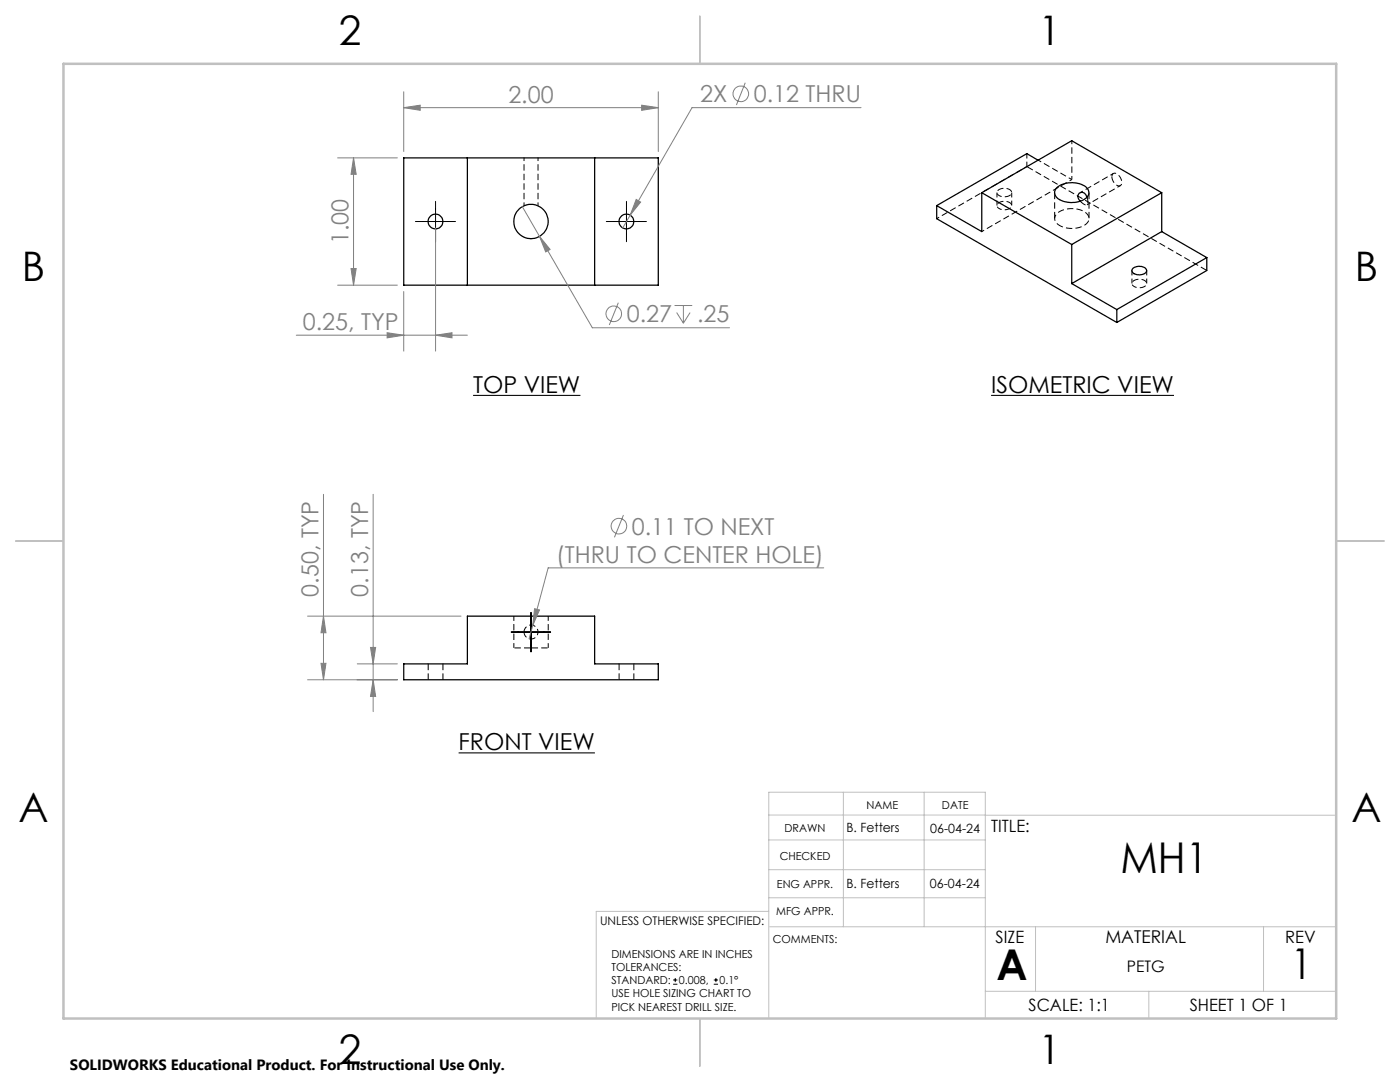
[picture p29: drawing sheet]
<svg xmlns="http://www.w3.org/2000/svg" width="279mm" height="216mm" viewBox="0 0 279 216" stroke-linecap="round" stroke-linejoin="round" font-family="sans-serif">
<defs><g id="words">
<g font-size="8.5">
<text x="223.6" y="174.2">MH1</text>
<text x="198.9" y="195.5">A</text>
<text x="257.6" y="195.4">1</text>
</g>
<g font-size="8.1">
<text x="67.6" y="8.9">2</text>
<text x="207.3" y="8.9">1</text>
<text x="4.4" y="56.1">B</text>
<text x="270.4" y="56.1">B</text>
<text x="3.7" y="164.1">A</text>
<text x="269.7" y="164.1">A</text>
<text x="67.6" y="212.4">2</text>
<text x="207.3" y="212.4">1</text>
</g>
<g font-size="4.7" fill="#808080">
<text x="101.5" y="20.5">2.00</text>
<text x="139.7" y="20.4">2X</text>
<text x="150.4" y="20.4">0.12 THRU</text>
<text x="69.6" y="48.7" transform="rotate(-90 69.6 48.7)">1.00</text>
<text x="60.4" y="65.9">0.25, TYP</text>
<text x="125.1" y="64.3">0.27</text>
<text x="139.1" y="64.3">.25</text>
<text x="126.1" y="106.7">0.11 TO NEXT</text>
<text x="111" y="112.3">(THRU TO CENTER HOLE)</text>
<text x="63.6" y="119.1" transform="rotate(-90 63.6 119.1)">0.50, TYP</text>
<text x="73.5" y="119.1" transform="rotate(-90 73.5 119.1)">0.13, TYP</text>
</g>
<g font-size="4.7">
<text x="94.4" y="78.4">TOP VIEW</text>
<text x="197.8" y="78.4">ISOMETRIC VIEW</text>
<text x="91.5" y="149.7">FRONT VIEW</text>
</g>
<text font-size="3.5" x="220.6" y="188.1">MATERIAL</text>
<g font-size="3.4">
<text x="197.8" y="166">TITLE:</text>
<text x="198.7" y="188.1">SIZE</text>
<text x="256.5" y="188.2">REV</text>
<text x="205.3" y="201.7">SCALE: 1:1</text>
<text x="237.4" y="201.7">SHEET 1 OF 1</text>
</g>
<text font-size="3.2" x="224.9" y="193.9">PETG</text>
<text font-size="3" x="14" y="213.5">SOLIDWORKS Educational Product. For Instructional Use Only.</text>
<g font-size="2.5">
<text x="168.9" y="166.1">B. Fetters</text>
<text x="185.7" y="166.2">06-04-24</text>
<text x="168.9" y="177.1">B. Fetters</text>
<text x="185.6" y="177.1">06-04-24</text>
</g>
<text font-size="2.4" x="119.8" y="184.6">UNLESS OTHERWISE SPECIFIED:</text>
<g font-size="2.2">
<text x="172.9" y="161.4">NAME</text>
<text x="188" y="161.4">DATE</text>
<text x="156.6" y="166.1">DRAWN</text>
<text x="155.6" y="171.6">CHECKED</text>
<text x="155.1" y="177.1">ENG APPR.</text>
<text x="154.9" y="182.6">MFG APPR.</text>
<text x="122" y="191.1">DIMENSIONS ARE IN INCHES</text>
<text x="154.2" y="188.1">COMMENTS:</text>
<text x="122" y="193.7">TOLERANCES:</text>
<text x="122" y="196.4">STANDARD:</text>
<text x="135.5" y="196.4">0.008,</text>
<text x="143.6" y="196.4">0.1°</text>
<text x="122" y="199">USE HOLE SIZING CHART TO</text>
<text x="122" y="201.7">PICK NEAREST DRILL SIZE.</text>
</g>
</g></defs>
<path d="M104.6 126.1a1.4 1.4 0 0 1 2-1.3 1.4 1.4 0 0 1 .2 2.4 1.4 1.4 0 0 1-2.2-.8v-.3" fill="none" stroke="#000" stroke-width=".2" stroke-dasharray="1.3 .6" stroke-dashoffset=".1" stroke-linecap="butt"/>
<path d="M204.9 33.2l35.9 20.8M210.5 38.4v5.2M217.3 43.6v-5.2M102.6 129.3h3.4M106 129.3h3.4" fill="none" stroke="#000" stroke-width=".2" stroke-dasharray="1.3 .6" stroke-dashoffset="-.1" stroke-linecap="butt"/>
<path d="M199 38.4v2.6M204.9 30.6v2.6M201.9 41v-2.6M225.9 54v2.6M228.9 56.6v-2.6M102.6 122.9v6.4M109.4 129.3v-6.4" fill="none" stroke="#000" stroke-width=".2" stroke-dasharray="1.3 .6" stroke-dashoffset=".3" stroke-linecap="butt"/>
<path d="M216.9 39.3a1.66 1.66 0 0 1-.1 1.6l-.5-.2-.7-.6M221.9 35.3a.67 .67 0 0 1 .5-.8 .67 .67 0 0 1 .8 .4 1.56 1.56 0 0 1 .4 2.1 1.65 1.65 0 0 1-1.7-1.7M85.5 132.5v3.1M88.4 135.6v-3.1M123.6 132.5v3.1M126.5 135.6v-3.1" fill="none" stroke="#000" stroke-width=".2" stroke-dasharray="1.3 .6" stroke-linecap="butt"/>
<g fill="none" stroke="#000" stroke-width=".25">
<path d="M80.6 31.5h50.8v25.4h-50.8zM93.3 31.5v25.4M118.7 31.5v25.4M195.9 38.5v7.7l-9-5.2M195.9 38.5l18 10.3M195.9 38.5l18-10.4 17.9 10.4M207.2 32l-2.3-1.3-18 10.3M210.9 37.5a4.8 4.8 0 0 1 6.1 .1 1.43 1.43 0 0 1-.8 2.3 5.1 5.1 0 0 1-5.4-.6 1.32 1.32 0 0 1 .1-1.8zM216.9 39.3a.9 .9 0 0 0-.8-.9 .9 .9 0 0 0-1 .8l.1 .5 .4 .4M231.8 38.5l-17.9 10.3M231.8 38.5v7.7M186.9 41v2.6l36 20.7"/>
<path d="M213.9 56.6l9 5.2M213.9 48.8v7.8M226.1 53.6a2.05 2.05 0 0 1 2.7 .2 .93 .93 0 0 1-1.2 1 1.47 1.47 0 0 1-1.7-.9zM231.8 46.2l9 5.2M231.8 46.2l-17.9 10.4M240.8 51.4l-17.9 10.4M240.8 51.4v2.6l-17.9 10.3M222.9 61.8v2.5M80.6 132.5h12.7v-9.6h25.4v9.6h12.7v3.1h-50.8z"/>
<circle cx="86.9" cy="44.2" r="1.48"/>
<circle cx="106" cy="44.2" r="3.4"/>
<circle cx="125" cy="44.2" r="1.48"/>
</g>
<path d="M104.6 31.5v9.5M207.2 31.9l6.7 3.9M213.9 28.1v7.7M222.2 34.6l-6.7 3.9M107.4 41v-9.5M211.5 45a4.9 4.9 0 0 0 5.6-.6 1.53 1.53 0 0 0-1-2.3 4.9 4.9 0 0 0-5.3 .7 1.42 1.42 0 0 0 .7 2.2M216.9 40.9l6.7-3.9" fill="none" stroke="#000" stroke-width=".2" stroke-dasharray="1.3 .6" stroke-dashoffset=".6" stroke-linecap="butt"/>
<path d="M199.4 39a1.8 1.8 0 0 0 2.5-.5 1.69 1.69 0 0 0-2.4-.7 .65 .65 0 0 0-.5 .6 .65 .65 0 0 0 .4 .6M213.9 35.8l-18 10.4M187 43.6l17.9-10.4M199.4 41.6a1.8 1.8 0 0 0 2.5-.6 1.69 1.69 0 0 0-2.4-.6 .65 .65 0 0 0-.5 .6 .65 .65 0 0 0 .4 .6M226.3 57.2a1.8 1.8 0 0 0 2.6-.6 1.69 1.69 0 0 0-2.5-.7 .65 .65 0 0 0-.5 .6 .65 .65 0 0 0 .4 .7" fill="none" stroke="#000" stroke-width=".2" stroke-dasharray="1.3 .6" stroke-dashoffset=".7" stroke-linecap="butt"/>
<g fill="none" stroke="#808080" stroke-width=".2">
<path d="M80.6 18.3v11.9M131.4 18.3v11.9M148.7 16.5l-1.7 4.5M67.4 31.5h11.9M70.6 31.5v25.4M70.6 31.5l.5 3.3h-1zM80.6 21.5l3.3-.5v1zM80.6 21.5h50.8M127 39.8l.8 .5-2 2.6zM128.1 21l3.3 .5-3.3 .5zM171.8 21.5h-33.7l-12.3 21.4M67.4 56.9h11.9"/>
<path d="M70.1 53.6h1l-.5 3.3zM80.6 58.2v11.9M86.9 45.5v24.6M104.2 41.2l14 24.2h27.4M107.7 47.2l2.1 2.6-.9 .5zM125.8 42.9l-1.5 2.6M59.1 66.9h34.2M77.3 66.4l3.3 .5-3.3 .5zM86.9 66.9l3.3-.5v1zM123.4 60.4l-1.8 4.4M134.6 61h3.5M135 62.4l1.4 2.1"/>
<path d="M136.4 61v3.5M137.7 62.4l-1.3 2.1M64.6 98.6v37M74.5 98.6v43.4M124.4 102.8l-1.8 4.4M164.4 113.3h-55l-3.1 11.5M61.4 135.6h17.9M61.4 122.9h30.6M64.1 132.4h1l-.5 3.2zM64.6 122.9l.5 3.4h-1zM71.3 132.5h8M73.9 129.2h1.1l-.5 3.3z"/>
<path d="M74.5 135.6l.5 3.4h-1.1zM106.3 124.8l-.7 2.7M106.7 121.5l1 .2-1.4 3.1z"/>
<circle cx="147.8" cy="18.7" r="1.55"/>
<circle cx="122.5" cy="62.6" r="1.55"/>
<circle cx="123.5" cy="105" r="1.55"/>
</g>
<path d="M82.9 44.2h8M86.9 40.2v8M121 44.2h8M125 40.2v8M102 126.1h7.9M106 122.2v7.9M134.3 196.4h.9M134.3 195.5h.9M134.8 195.2v.8M142.5 196.4h.8M142.5 195.5h.8M142.9 195.2v.8" fill="none" stroke="#000" stroke-width=".2"/>
<path d="M94.4 78.9h21.4M197.8 78.9h36.5M91.5 150.2h27.2" fill="none" stroke="#000" stroke-width=".21"/>
<g fill="none" stroke="#c0c0c0" stroke-width=".2">
<path d="M168.3 158.1v26.8M184.4 158.1v26.8M153.4 162.6l113.3 .1M153.4 167.6h43.2M153.4 173.5h43.2M153.4 179.1h43.2M153.4 181.9h-34.4v21.3M153.6 184.9h113.1M196.6 197.8h70.1M206.7 184.9v12.9M229.3 197.8v5.4M252.2 184.9v12.9"/>
<path d="M153.4 203.2v-45.1h43.2v45.1"/>
</g>
<path d="M139.7 3.2v9.5M3.1 107.9h9.6M266.7 107.9h9.5M139.7 203.2v9.6" fill="none" stroke="#c0c0c0" stroke-width=".25"/>
<path d="M12.7 12.7h254v190.5h-254z" fill="none" stroke="#c0c0c0" stroke-width=".5"/>
<g fill="#808080">
<path d="M128.1 21l3.3 .5-3.3 .5zM80.6 21.5l3.3-.5v1z"/>
<path d="M106.7 121.5l-.4 3.3 1.4-3.1zM127 39.8l-1.2 3.1 2-2.6zM107.7 47.2l1.2 3.1 .9-.5zM77.3 66.4l3.3 .5-3.3 .5zM86.9 66.9l3.3-.5v1z"/>
<path d="M74.5 135.6l.5 3.4h-1.1zM73.9 129.2h1.1l-.5 3.3zM64.1 132.4h1l-.5 3.2zM64.6 122.9l.5 3.4h-1zM70.1 53.6h1l-.5 3.3zM70.6 31.5l.5 3.3h-1z"/>
</g>
<use href="#words"/>
</svg>
